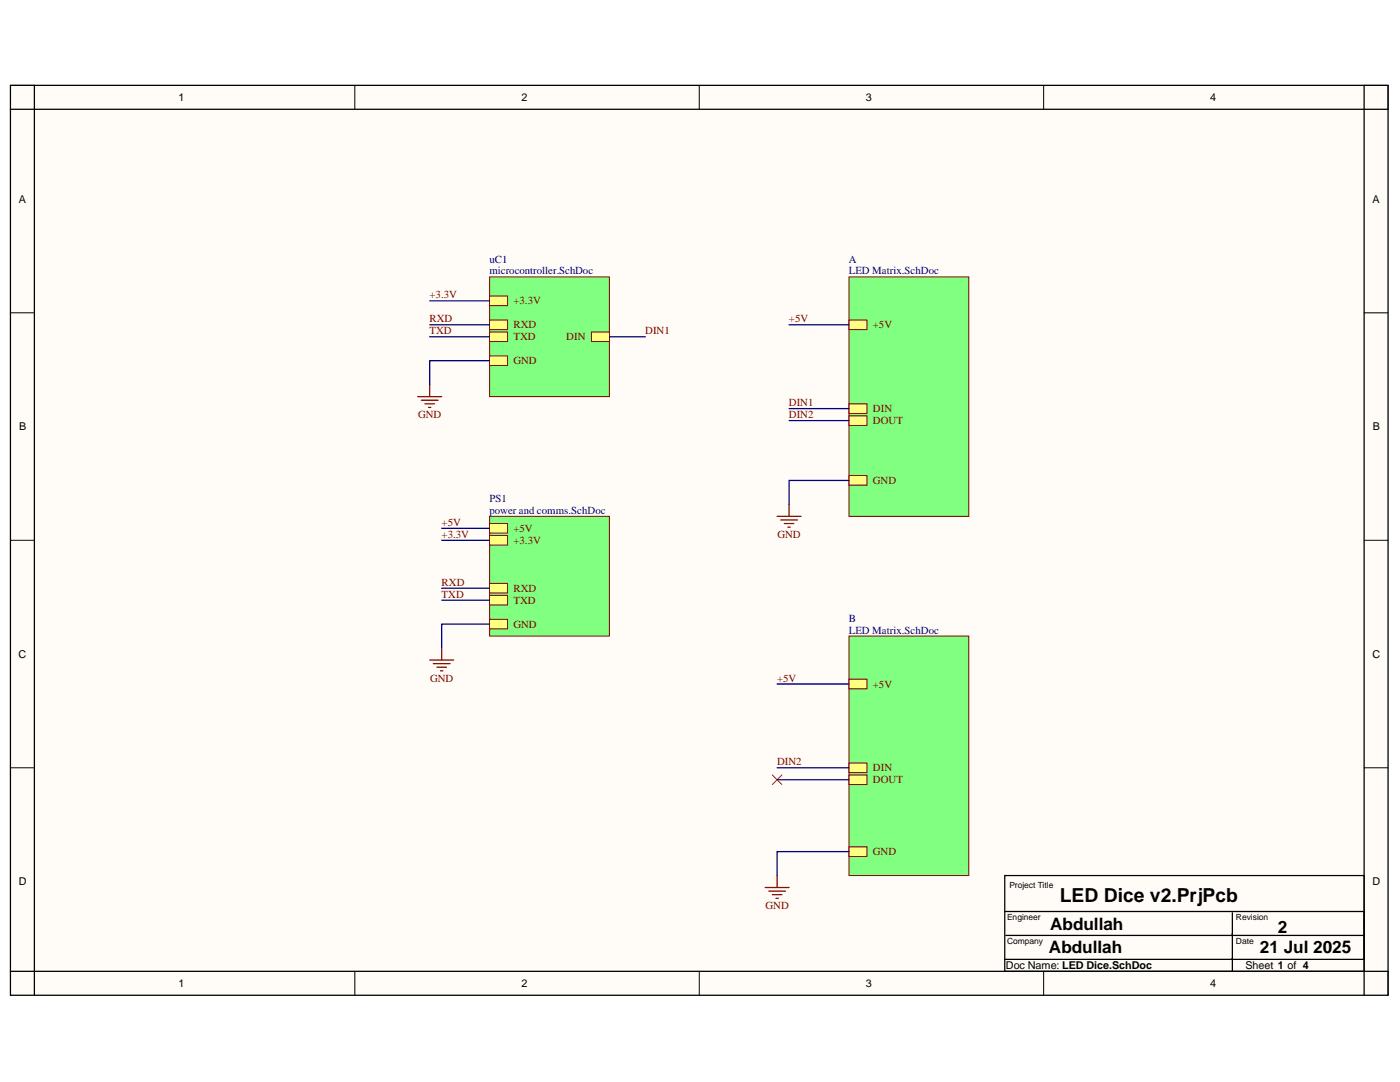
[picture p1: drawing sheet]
<svg xmlns="http://www.w3.org/2000/svg" width="279mm" height="216mm" viewBox="0 0 279 216" stroke-linecap="round" stroke-linejoin="round" font-family="sans-serif">
<defs><g id="words">
<text font-size="3.8" x="211.5" y="180.1">LED Dice v2.PrjPcb</text>
<g font-size="3.4">
<text x="209.6" y="185.7">Abdullah</text>
<text x="209.3" y="190.2">Abdullah</text>
<text x="251.4" y="190.2">21 Jul 2025</text>
<text x="255" y="186.2">2</text>
</g>
<g font-size="2.2">
<text x="35.7" y="20.2">1</text>
<text x="104.1" y="20.2">2</text>
<text x="172.8" y="20.2">3</text>
<text x="241.5" y="20.2">4</text>
<text x="3.8" y="40.4">A</text>
<text x="273.9" y="40.4">A</text>
<text x="3.8" y="85.8">B</text>
<text x="274" y="85.8">B</text>
<text x="3.7" y="131.2">C</text>
<text x="273.9" y="131.2">C</text>
<text x="3.8" y="176.6">D</text>
<text x="273.9" y="176.6">D</text>
<text x="35.7" y="196.9">1</text>
<text x="104.1" y="196.9">2</text>
<text x="172.8" y="196.9">3</text>
<text x="200.8" y="193.4">Doc Name: LED Dice.SchDoc</text>
<text x="241.5" y="196.9">4</text>
<text x="248.6" y="193.4">Sheet 1 of 4</text>
</g>
<g font-size="2.2" fill="#000080">
<text x="97.7" y="52.4">uC1</text>
<text x="169.4" y="52.4">A</text>
<text x="97.7" y="54.8">microcontroller.SchDoc</text>
<text x="169.4" y="54.8">LED Matrix.SchDoc</text>
<text x="97.7" y="100.2">PS1</text>
<text x="97.7" y="102.6">power and comms.SchDoc</text>
<text x="169.4" y="124">B</text>
<text x="169.4" y="126.5">LED Matrix.SchDoc</text>
</g>
<g font-size="2.2" fill="#800000">
<text x="85.7" y="59.5">+3.3V</text>
<text x="85.7" y="64.3">RXD</text>
<text x="102.5" y="60.7">+3.3V</text>
<text x="102.5" y="65.5">RXD</text>
<text x="157.5" y="64.3">+5V</text>
<text x="174.2" y="65.5">+5V</text>
<text x="85.7" y="66.7">TXD</text>
<text x="102.5" y="67.9">TXD</text>
<text x="113" y="67.9">DIN</text>
<text x="128.8" y="66.7">DIN1</text>
<text x="102.5" y="72.7">GND</text>
<text x="83.4" y="83.4">GND</text>
<text x="157.5" y="81.1">DIN1</text>
<text x="157.5" y="83.4">DIN2</text>
<text x="174.2" y="82.2">DIN</text>
<text x="174.2" y="84.7">DOUT</text>
<text x="174.2" y="96.6">GND</text>
<text x="88.1" y="107.3">+3.3V</text>
<text x="88.1" y="104.9">+5V</text>
<text x="102.5" y="106.1">+5V</text>
<text x="155.2" y="107.3">GND</text>
<text x="102.5" y="108.5">+3.3V</text>
<text x="88.1" y="119.3">TXD</text>
<text x="88.1" y="116.9">RXD</text>
<text x="102.5" y="118.1">RXD</text>
<text x="102.5" y="125.3">GND</text>
<text x="102.5" y="120.5">TXD</text>
<text x="85.9" y="136">GND</text>
<text x="155.1" y="136">+5V</text>
<text x="174.2" y="137.2">+5V</text>
<text x="155.1" y="152.7">DIN2</text>
<text x="174.2" y="153.9">DIN</text>
<text x="174.2" y="156.3">DOUT</text>
<text x="174.2" y="170.7">GND</text>
<text x="152.8" y="181.4">GND</text>
</g>
<g font-size="1.7">
<text x="201.4" y="177.2">Project Title</text>
<text x="201" y="183.6">Engineer</text>
<text x="246.7" y="183.6">Revision</text>
<text x="201" y="188.4">Company</text>
<text x="246.7" y="188.4">Date</text>
</g>
</g></defs>
<g fill="#fffcf8">
<path d="M2.1 17h274.9v181.6h-274.9z" fill-rule="evenodd"/>
<path d="M6.9 21.8h265.3v172h-265.3z" fill-rule="evenodd"/>
</g>
<g fill="none" stroke="#000" stroke-width=".2">
<path d="M2.1 17h4.8M70.8 17v4.8M139.6 17v4.8M208.3 17v4.8M272.2 17h4.8v4.8M2.1 62.4h4.8M272.2 62.4h4.8M2.1 107.8h4.8M272.2 107.8h4.8M2.1 153.2h4.8M272.2 153.2h4.8M70.8 193.8v4.8"/>
<path d="M139.6 193.8v4.8M208.3 193.8v4.8M277 193.8v4.8"/>
</g>
<path d="M2.1 17h274.9v181.6h-274.9zM6.9 17v181.6M272.2 17v181.6M2.1 21.8h274.9M200.5 174.7h71.7v19.1h-71.7zM2.1 193.8h274.9M200.5 181.9h71.7M200.5 191.4h71.7M200.8 186.7h71.4M245.9 182.1v11.7" fill="none" stroke="#000" stroke-width=".25"/>
<path d="M97.7 55.3h23.9v23.8h-23.9z" fill-rule="evenodd" fill="#80ff80"/>
<path d="M97.7 55.3h23.9v23.8h-23.9z" fill="none" stroke="#800000" stroke-width=".2"/>
<path d="M97.7 71h3.6v1.9h-3.6z" fill-rule="evenodd" fill="#ffff80"/>
<path d="M97.7 71h3.6v1.9h-3.6z" fill="none" stroke="#800000" stroke-width=".2"/>
<path d="M97.7 59.1h3.6v1.9h-3.6z" fill-rule="evenodd" fill="#ffff80"/>
<path d="M97.7 59.1h3.6v1.9h-3.6z" fill="none" stroke="#800000" stroke-width=".2"/>
<path d="M97.7 63.9h3.6v1.9h-3.6z" fill-rule="evenodd" fill="#ffff80"/>
<path d="M97.7 63.9h3.6v1.9h-3.6z" fill="none" stroke="#800000" stroke-width=".2"/>
<path d="M97.7 66.2h3.6v2h-3.6z" fill-rule="evenodd" fill="#ffff80"/>
<path d="M97.7 66.2h3.6v2h-3.6z" fill="none" stroke="#800000" stroke-width=".2"/>
<path d="M118 66.2h3.6v2h-3.6z" fill-rule="evenodd" fill="#ffff80"/>
<path d="M118 66.2h3.6v2h-3.6z" fill="none" stroke="#800000" stroke-width=".2"/>
<path d="M97.7 103h23.9v23.9h-23.9z" fill-rule="evenodd" fill="#80ff80"/>
<path d="M97.7 103h23.9v23.9h-23.9z" fill="none" stroke="#800000" stroke-width=".2"/>
<path d="M97.7 104.5h3.6v1.9h-3.6z" fill-rule="evenodd" fill="#ffff80"/>
<path d="M97.7 104.5h3.6v1.9h-3.6z" fill="none" stroke="#800000" stroke-width=".2"/>
<path d="M97.7 123.6h3.6v1.9h-3.6z" fill-rule="evenodd" fill="#ffff80"/>
<path d="M97.7 123.6h3.6v1.9h-3.6z" fill="none" stroke="#800000" stroke-width=".2"/>
<path d="M97.7 106.9h3.6v1.9h-3.6z" fill-rule="evenodd" fill="#ffff80"/>
<path d="M97.7 106.9h3.6v1.9h-3.6z" fill="none" stroke="#800000" stroke-width=".2"/>
<path d="M97.7 116.4h3.6v1.9h-3.6z" fill-rule="evenodd" fill="#ffff80"/>
<path d="M97.7 116.4h3.6v1.9h-3.6z" fill="none" stroke="#800000" stroke-width=".2"/>
<path d="M97.7 118.8h3.6v1.9h-3.6z" fill-rule="evenodd" fill="#ffff80"/>
<path d="M97.7 118.8h3.6v1.9h-3.6z" fill="none" stroke="#800000" stroke-width=".2"/>
<path d="M169.4 55.3h23.9v47.7h-23.9z" fill-rule="evenodd" fill="#80ff80"/>
<path d="M169.4 55.3h23.9v47.7h-23.9z" fill="none" stroke="#800000" stroke-width=".2"/>
<path d="M169.4 94.9h3.6v1.9h-3.6z" fill-rule="evenodd" fill="#ffff80"/>
<path d="M169.4 94.9h3.6v1.9h-3.6z" fill="none" stroke="#800000" stroke-width=".2"/>
<path d="M169.4 63.9h3.6v1.9h-3.6z" fill-rule="evenodd" fill="#ffff80"/>
<path d="M169.4 63.9h3.6v1.9h-3.6z" fill="none" stroke="#800000" stroke-width=".2"/>
<path d="M169.4 80.6h3.6v1.9h-3.6z" fill-rule="evenodd" fill="#ffff80"/>
<path d="M169.4 80.6h3.6v1.9h-3.6z" fill="none" stroke="#800000" stroke-width=".2"/>
<path d="M169.4 83h3.6v1.9h-3.6z" fill-rule="evenodd" fill="#ffff80"/>
<path d="M169.4 83h3.6v1.9h-3.6z" fill="none" stroke="#800000" stroke-width=".2"/>
<path d="M169.4 126.9h23.9v47.8h-23.9z" fill-rule="evenodd" fill="#80ff80"/>
<path d="M169.4 126.9h23.9v47.8h-23.9z" fill="none" stroke="#800000" stroke-width=".2"/>
<path d="M169.4 169h3.6v1.9h-3.6z" fill-rule="evenodd" fill="#ffff80"/>
<path d="M169.4 169h3.6v1.9h-3.6z" fill="none" stroke="#800000" stroke-width=".2"/>
<path d="M169.4 135.5h3.6v1.9h-3.6z" fill-rule="evenodd" fill="#ffff80"/>
<path d="M169.4 135.5h3.6v1.9h-3.6z" fill="none" stroke="#800000" stroke-width=".2"/>
<path d="M169.4 152.2h3.6v2h-3.6z" fill-rule="evenodd" fill="#ffff80"/>
<path d="M169.4 152.2h3.6v2h-3.6z" fill="none" stroke="#800000" stroke-width=".2"/>
<path d="M169.4 154.6h3.6v1.9h-3.6z" fill-rule="evenodd" fill="#ffff80"/>
<path d="M169.4 154.6h3.6v1.9h-3.6z" fill="none" stroke="#800000" stroke-width=".2"/>
<g fill="none" stroke="#800000" stroke-width=".25">
<path d="M83.4 79.1h4.7M84.1 79.9h3.3M85.8 76.8v2.3M84.8 80.6h1.9M85.5 81.3h.5M155.1 103h4.8M155.8 103.7h3.4M156.5 104.5h1.9M157.2 105.2h.5M157.5 100.6v2.4M85.8 131.7h4.7M86.5 132.4h3.3"/>
<path d="M87.2 133.1h1.9M87.9 133.9h.5M88.1 129.3v2.4M152.7 177.1h4.8M153.4 177.8h3.4M154.1 178.5h2M154.9 179.2h.4M155.1 174.7v2.4"/>
</g>
<g fill="none" stroke="#000080" stroke-width=".25">
<path d="M85.8 60h11.9M85.8 64.8h11.9M85.8 67.2h11.9M97.7 72h-11.9v4.8M121.6 67.2h7.2M157.5 64.8h11.9M157.5 81.5h11.9M157.5 83.9h11.9M169.4 95.9h-11.9v4.7M88.1 107.8h9.6M88.1 105.4h9.6M88.1 117.4h9.6"/>
<path d="M88.1 119.8h9.6M97.7 124.5h-9.6v4.8M155.1 136.5h14.3M155.1 153.2h14.3M155.1 155.6h14.3M169.4 169.9h-14.3v4.8"/>
</g>
<path d="M154.1 154.6l1.9 1.9M156 154.6l-1.9 1.9" fill="none" stroke="#f00" stroke-width=".2"/>
<use href="#words"/>
</svg>
